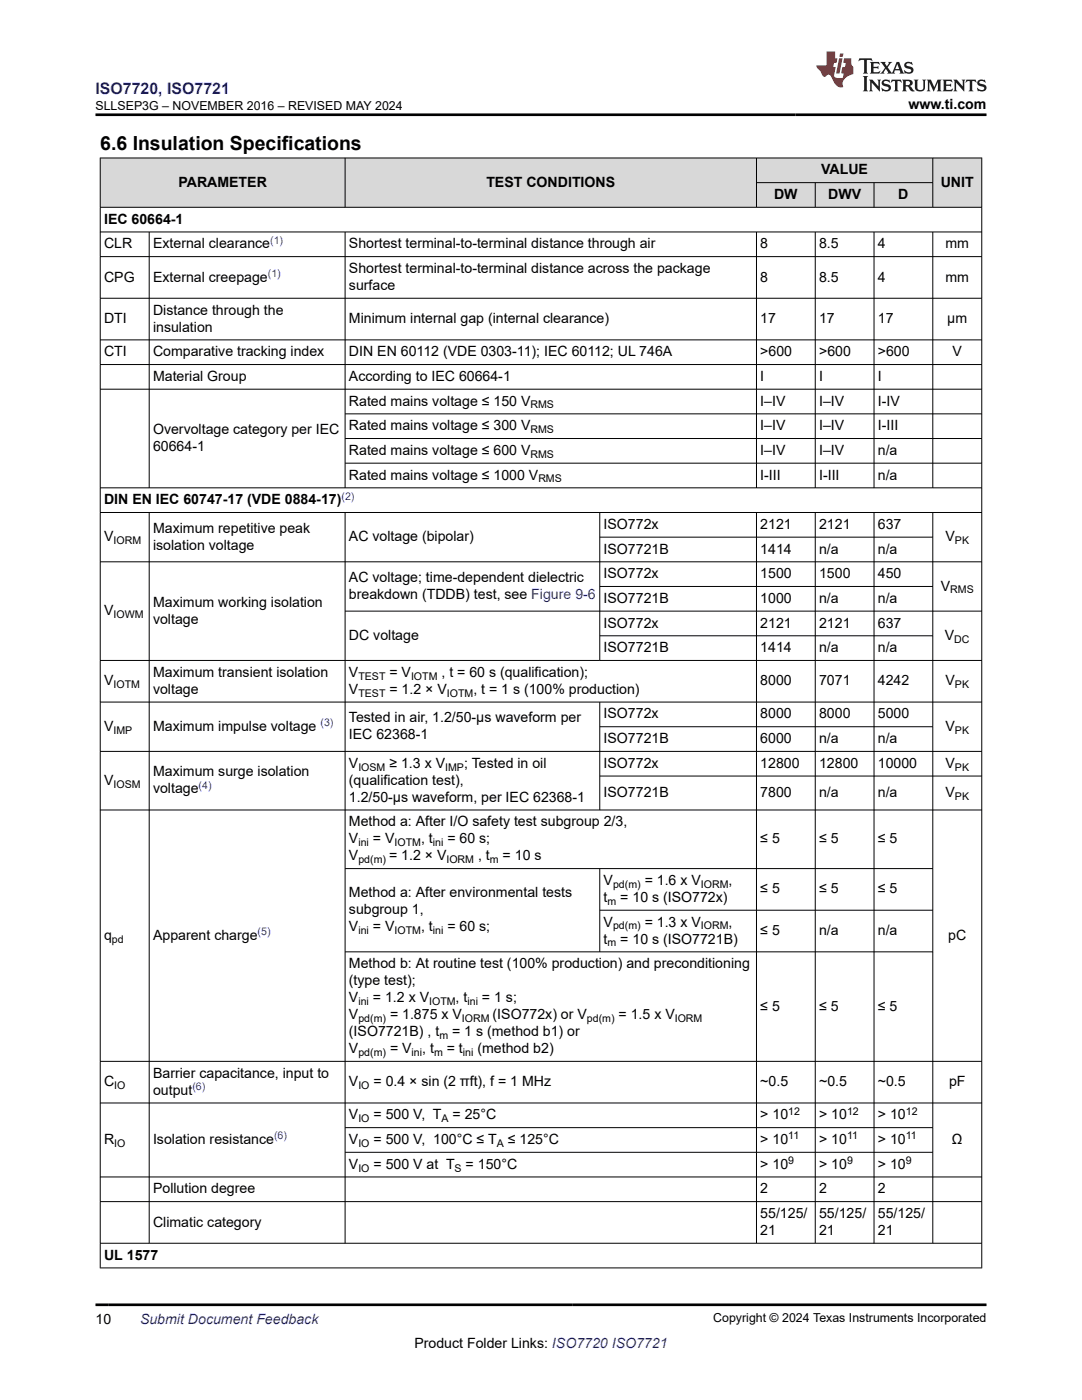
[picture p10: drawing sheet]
<svg xmlns="http://www.w3.org/2000/svg" width="216mm" height="279mm" viewBox="0 0 216 279" stroke-linecap="round" stroke-linejoin="round" font-family="sans-serif">
<defs><g id="words">
<text font-size="3.9" x="20" y="29.9">6.6 Insulation Specifications</text>
<text font-size="3.2" fill="#00f" x="19" y="18.7">ISO7720, ISO7721</text>
<g font-size="2.8">
<text x="181.3" y="21.8">www.ti.com</text>
<text x="163.9" y="34.8">VALUE</text>
<text x="35.6" y="37.3">PARAMETER</text>
<text x="97" y="37.3">TEST CONDITIONS</text>
<text x="154.5" y="39.7">DW</text>
<text x="165.2" y="39.7">DWV</text>
<text x="179.2" y="39.7">D</text>
<text x="187.7" y="37.3">UNIT</text>
<text x="20.8" y="44.6">IEC 60664-1</text>
<text x="20.8" y="49.6">CLR</text>
<text x="30.5" y="49.6">External clearance</text>
<text x="69.6" y="49.6">Shortest terminal-to-terminal distance through air</text>
<text x="151.7" y="49.6">8</text>
<text x="163.4" y="49.6">8.5</text>
<text x="175.2" y="49.6">4</text>
<text x="188.7" y="49.6">mm</text>
<text x="20.8" y="56.2">CPG</text>
<text x="30.5" y="56.2">External creepage</text>
<text x="69.6" y="54.5">Shortest terminal-to-terminal distance across the package</text>
<text x="69.6" y="57.9">surface</text>
<text x="151.7" y="56.2">8</text>
<text x="163.4" y="56.2">8.5</text>
<text x="175.2" y="56.2">4</text>
<text x="188.7" y="56.2">mm</text>
<text x="20.8" y="64.5">DTI</text>
<text x="30.5" y="62.8">Distance through the</text>
<text x="69.6" y="64.5">Minimum internal gap (internal clearance)</text>
<text x="151.7" y="64.5">17</text>
<text x="163.4" y="64.5">17</text>
<text x="175.2" y="64.5">17</text>
<text x="189" y="64.5">µm</text>
<text x="20.8" y="71.1">CTI</text>
<text x="30.5" y="66.2">insulation</text>
<text x="30.5" y="71.1">Comparative tracking index</text>
<text x="69.6" y="71.1">DIN EN 60112 (VDE 0303-11); IEC 60112; UL 746A</text>
<text x="151.7" y="71.1">&gt;600</text>
<text x="163.4" y="71.1">&gt;600</text>
<text x="175.2" y="71.1">&gt;600</text>
<text x="190.1" y="71.1">V</text>
<text x="30.5" y="76">Material Group</text>
<text x="69.6" y="76">According to IEC 60664-1</text>
<text x="151.7" y="76">I</text>
<text x="163.4" y="76">I</text>
<text x="175.2" y="76">I</text>
<text x="69.6" y="80.9">Rated mains voltage ≤ 150 V</text>
<text x="151.7" y="80.9">I–IV</text>
<text x="163.4" y="80.9">I–IV</text>
<text x="175.2" y="80.9">I-IV</text>
<text x="30.5" y="86.6">Overvoltage category per IEC</text>
<text x="69.6" y="85.9">Rated mains voltage ≤ 300 V</text>
<text x="151.7" y="85.9">I–IV</text>
<text x="163.4" y="85.9">I–IV</text>
<text x="175.2" y="85.9">I-III</text>
<text x="30.5" y="90">60664-1</text>
<text x="69.6" y="90.8">Rated mains voltage ≤ 600 V</text>
<text x="69.6" y="95.7">Rated mains voltage ≤ 1000 V</text>
<text x="151.7" y="90.8">I–IV</text>
<text x="151.7" y="95.7">I-III</text>
<text x="163.4" y="90.8">I–IV</text>
<text x="163.4" y="95.7">I-III</text>
<text x="175.2" y="90.8">n/a</text>
<text x="175.2" y="95.7">n/a</text>
<text x="20.8" y="100.6">DIN EN IEC 60747-17 (VDE 0884-17)</text>
<text x="30.5" y="106.3">Maximum repetitive peak</text>
<text x="120.4" y="105.6">ISO772x</text>
<text x="151.7" y="105.6">2121</text>
<text x="163.4" y="105.6">2121</text>
<text x="175.2" y="105.6">637</text>
<text x="20.8" y="108">V</text>
<text x="30.5" y="109.7">isolation voltage</text>
<text x="69.6" y="108">AC voltage (bipolar)</text>
<text x="120.4" y="110.5">ISO7721B</text>
<text x="151.7" y="110.5">1414</text>
<text x="163.4" y="110.5">n/a</text>
<text x="175.2" y="110.5">n/a</text>
<text x="188.7" y="108">V</text>
<text x="69.6" y="116.2">AC voltage; time-dependent dielectric</text>
<text x="69.6" y="119.5">breakdown (TDDB) test, see Figure 9-6</text>
<text x="120.4" y="115.4">ISO772x</text>
<text x="151.7" y="115.4">1500</text>
<text x="163.4" y="115.4">1500</text>
<text x="175.2" y="115.4">450</text>
<text x="187.7" y="117.9">V</text>
<text x="20.8" y="122.8">V</text>
<text x="30.5" y="121.1">Maximum working isolation</text>
<text x="30.5" y="124.5">voltage</text>
<text x="120.4" y="120.3">ISO7721B</text>
<text x="120.4" y="125.2">ISO772x</text>
<text x="151.7" y="120.3">1000</text>
<text x="151.7" y="125.2">2121</text>
<text x="163.4" y="120.3">n/a</text>
<text x="163.4" y="125.2">2121</text>
<text x="175.2" y="120.3">n/a</text>
<text x="175.2" y="125.2">637</text>
<text x="69.6" y="127.7">DC voltage</text>
<text x="120.4" y="130.2">ISO7721B</text>
<text x="151.7" y="130.2">1414</text>
<text x="163.4" y="130.2">n/a</text>
<text x="175.2" y="130.2">n/a</text>
<text x="188.5" y="127.7">V</text>
<text x="20.8" y="136.8">V</text>
<text x="30.5" y="135.1">Maximum transient isolation</text>
<text x="69.6" y="135.1">V</text>
<text x="77.7" y="135.1">= V</text>
<text x="88.1" y="135.1">, t = 60 s (qualification);</text>
<text x="151.7" y="136.8">8000</text>
<text x="163.4" y="136.8">7071</text>
<text x="175.2" y="136.8">4242</text>
<text x="188.7" y="136.8">V</text>
<text x="30.5" y="138.5">voltage</text>
<text x="69.6" y="138.5">V</text>
<text x="77.7" y="138.5">= 1.2 × V</text>
<text x="94.5" y="138.5">, t = 1 s (100% production)</text>
<text x="120.4" y="143.4">ISO772x</text>
<text x="151.7" y="143.4">8000</text>
<text x="163.4" y="143.4">8000</text>
<text x="175.2" y="143.4">5000</text>
<text x="20.8" y="145.8">V</text>
<text x="30.5" y="145.8">Maximum impulse voltage</text>
<text x="69.6" y="144.2">Tested in air, 1.2/50-μs waveform per</text>
<text x="69.6" y="147.5">IEC 62368-1</text>
<text x="120.4" y="148.3">ISO7721B</text>
<text x="151.7" y="148.3">6000</text>
<text x="163.4" y="148.3">n/a</text>
<text x="175.2" y="148.3">n/a</text>
<text x="188.7" y="145.8">V</text>
<text x="30.5" y="154.9">Maximum surge isolation</text>
<text x="69.6" y="153.2">V</text>
<text x="77.7" y="153.2">≥ 1.3 x V</text>
<text x="92.6" y="153.2">; Tested in oil</text>
<text x="120.4" y="153.2">ISO772x</text>
<text x="151.7" y="153.2">12800</text>
<text x="163.4" y="153.2">12800</text>
<text x="175.2" y="153.2">10000</text>
<text x="188.7" y="153.2">V</text>
<text x="20.8" y="156.6">V</text>
<text x="30.5" y="158.3">voltage</text>
<text x="69.6" y="156.6">(qualification test),</text>
<text x="69.6" y="160">1.2/50-µs waveform, per IEC 62368-1</text>
<text x="120.4" y="159.1">ISO7721B</text>
<text x="151.7" y="159.1">7800</text>
<text x="163.4" y="159.1">n/a</text>
<text x="175.2" y="159.1">n/a</text>
<text x="188.7" y="159.1">V</text>
<text x="69.6" y="164.9">Method a: After I/O safety test subgroup 2/3,</text>
<text x="69.6" y="168.3">V</text>
<text x="69.6" y="171.7">V</text>
<text x="74.4" y="168.3">= V</text>
<text x="77.6" y="171.7">= 1.2 × V</text>
<text x="84" y="168.3">, t</text>
<text x="89.3" y="168.3">= 60 s;</text>
<text x="95.4" y="171.7">, t</text>
<text x="100.3" y="171.7">= 10 s</text>
<text x="151.7" y="168.3">≤ 5</text>
<text x="163.4" y="168.3">≤ 5</text>
<text x="175.2" y="168.3">≤ 5</text>
<text x="69.6" y="179.1">Method a: After environmental tests</text>
<text x="120.4" y="176.6">V</text>
<text x="128.6" y="176.6">= 1.6 x V</text>
<text x="145.4" y="176.6">,</text>
<text x="151.7" y="178.3">≤ 5</text>
<text x="163.4" y="178.3">≤ 5</text>
<text x="175.2" y="178.3">≤ 5</text>
<text x="69.6" y="182.5">subgroup 1,</text>
<text x="69.6" y="185.9">V</text>
<text x="74.4" y="185.9">= V</text>
<text x="84" y="185.9">, t</text>
<text x="89.3" y="185.9">= 60 s;</text>
<text x="120.4" y="180">t</text>
<text x="120.4" y="184.9">V</text>
<text x="123.8" y="180">= 10 s (ISO772x)</text>
<text x="128.6" y="184.9">= 1.3 x V</text>
<text x="145.4" y="184.9">,</text>
<text x="20.8" y="187.5">q</text>
<text x="30.5" y="187.5">Apparent charge</text>
<text x="120.4" y="188.3">t</text>
<text x="123.8" y="188.3">= 10 s (ISO7721B)</text>
<text x="151.7" y="186.6">≤ 5</text>
<text x="163.4" y="186.6">n/a</text>
<text x="175.2" y="186.6">n/a</text>
<text x="189.2" y="187.5">pC</text>
<text x="69.6" y="193.2">Method b: At routine test (100% production) and preconditioning</text>
<text x="69.6" y="196.6">(type test);</text>
<text x="69.6" y="200">V</text>
<text x="69.6" y="203.4">V</text>
<text x="74.4" y="200">= 1.2 x V</text>
<text x="77.8" y="203.4">= 1.875 x V</text>
<text x="90.9" y="200">, t</text>
<text x="96.2" y="200">= 1 s;</text>
<text x="98.3" y="203.4">(ISO772x) or V</text>
<text x="123.4" y="203.4">= 1.5 x V</text>
<text x="151.7" y="201.7">≤ 5</text>
<text x="163.4" y="201.7">≤ 5</text>
<text x="175.2" y="201.7">≤ 5</text>
<text x="69.6" y="206.8">(ISO7721B) , t</text>
<text x="90.2" y="206.8">= 1 s (method b1) or</text>
<text x="30.5" y="215.1">Barrier capacitance, input to</text>
<text x="69.6" y="210.2">V</text>
<text x="77.8" y="210.2">= V</text>
<text x="84.3" y="210.2">, t</text>
<text x="89.2" y="210.2">= t</text>
<text x="95.3" y="210.2">(method b2)</text>
<text x="20.8" y="216.8">C</text>
<text x="30.5" y="218.5">output</text>
<text x="69.6" y="216.8">V</text>
<text x="74.5" y="216.8">= 0.4 × sin (2 πft), f = 1 MHz</text>
<text x="151.7" y="216.8">~0.5</text>
<text x="163.4" y="216.8">~0.5</text>
<text x="175.2" y="216.8">~0.5</text>
<text x="189.4" y="216.8">pF</text>
<text x="69.6" y="223.4">V</text>
<text x="74.5" y="223.4">= 500 V, T</text>
<text x="90.3" y="223.4">= 25°C</text>
<text x="151.7" y="223.4">&gt; 10</text>
<text x="163.4" y="223.4">&gt; 10</text>
<text x="175.2" y="223.4">&gt; 10</text>
<text x="20.8" y="228.3">R</text>
<text x="30.5" y="228.3">Isolation resistance</text>
<text x="69.6" y="228.3">V</text>
<text x="69.6" y="233.2">V</text>
<text x="74.5" y="228.3">= 500 V, 100°C ≤ T</text>
<text x="74.5" y="233.2">= 500 V at T</text>
<text x="92.9" y="233.2">= 150°C</text>
<text x="101.3" y="228.3">≤ 125°C</text>
<text x="151.7" y="228.3">&gt; 10</text>
<text x="151.7" y="233.2">&gt; 10</text>
<text x="163.4" y="228.3">&gt; 10</text>
<text x="163.4" y="233.2">&gt; 10</text>
<text x="175.2" y="228.3">&gt; 10</text>
<text x="175.2" y="233.2">&gt; 10</text>
<text x="190" y="228.3">Ω</text>
<text x="30.5" y="238.2">Pollution degree</text>
<text x="151.7" y="238.2">2</text>
<text x="163.4" y="238.2">2</text>
<text x="175.2" y="238.2">2</text>
<text x="30.5" y="244.8">Climatic category</text>
<text x="151.7" y="243.1">55/125/</text>
<text x="163.4" y="243.1">55/125/</text>
<text x="175.2" y="243.1">55/125/</text>
<text x="20.8" y="251.4">UL 1577</text>
<text x="151.7" y="246.5">21</text>
<text x="163.4" y="246.5">21</text>
<text x="175.2" y="246.5">21</text>
<text x="19" y="264.2">10</text>
<text x="82.7" y="269">Product Folder Links: ISO7720 ISO7721</text>
</g>
<text font-size="2.8" fill="#00f" x="27.9" y="264.2">Submit Document Feedback</text>
<g font-size="2.5">
<text x="19.1" y="21.9">SLLSEP3G – NOVEMBER 2016 – REVISED MAY 2024</text>
<text x="142.3" y="263.9">Copyright © 2024 Texas Instruments Incorporated</text>
</g>
<g font-size="2.1" fill="#00f">
<text x="53.9" y="48.6">(1)</text>
<text x="53.4" y="55.2">(1)</text>
<text x="68.1" y="99.7">(2)</text>
<text x="63.9" y="144.9">(3)</text>
<text x="39.6" y="157.4">(4)</text>
<text x="51.4" y="186.6">(5)</text>
<text x="38.4" y="217.5">(6)</text>
<text x="54.7" y="227.4">(6)</text>
</g>
<g font-size="2.1">
<text x="105.8" y="81.5">RMS</text>
<text x="105.8" y="86.4">RMS</text>
<text x="105.8" y="91.4">RMS</text>
<text x="107.4" y="96.3">RMS</text>
<text x="22.6" y="108.6">IORM</text>
<text x="190.5" y="108.6">PK</text>
<text x="189.6" y="118.4">RMS</text>
<text x="22.6" y="123.3">IOWM</text>
<text x="190.4" y="128.3">DC</text>
<text x="22.6" y="137.3">IOTM</text>
<text x="71.5" y="135.6">TEST</text>
<text x="82" y="135.6">IOTM</text>
<text x="190.5" y="137.3">PK</text>
<text x="71.5" y="139">TEST</text>
<text x="89.2" y="139">IOTM</text>
<text x="22.6" y="146.4">IMP</text>
<text x="190.5" y="146.4">PK</text>
<text x="71.5" y="153.8">IOSM</text>
<text x="88.8" y="153.8">IMP</text>
<text x="190.5" y="153.8">PK</text>
<text x="22.6" y="157.2">IOSM</text>
<text x="190.5" y="159.6">PK</text>
<text x="71.5" y="168.9">ini</text>
<text x="71.5" y="172.3">pd(m)</text>
<text x="78.7" y="168.9">IOTM</text>
<text x="86.4" y="168.9">ini</text>
<text x="89.1" y="172.3">IORM</text>
<text x="97.7" y="172.3">m</text>
<text x="122.3" y="177.2">pd(m)</text>
<text x="139.9" y="177.2">IORM</text>
<text x="121.2" y="180.6">m</text>
<text x="122.3" y="185.5">pd(m)</text>
<text x="139.9" y="185.5">IORM</text>
<text x="22.3" y="188.1">pd</text>
<text x="71.5" y="186.4">ini</text>
<text x="78.7" y="186.4">IOTM</text>
<text x="86.4" y="186.4">ini</text>
<text x="121.2" y="188.9">m</text>
<text x="71.5" y="200.6">ini</text>
<text x="71.5" y="204">pd(m)</text>
<text x="85.6" y="200.6">IOTM</text>
<text x="92.2" y="204">IORM</text>
<text x="93.3" y="200.6">ini</text>
<text x="117.1" y="204">pd(m)</text>
<text x="134.6" y="204">IORM</text>
<text x="87.7" y="207.3">m</text>
<text x="71.5" y="210.7">pd(m)</text>
<text x="82.1" y="210.7">ini</text>
<text x="86.6" y="210.7">m</text>
<text x="92.4" y="210.7">ini</text>
<text x="22.8" y="217.3">IO</text>
<text x="71.5" y="217.3">IO</text>
<text x="71.5" y="224">IO</text>
<text x="88.1" y="224">A</text>
<text x="157.3" y="222.5">12</text>
<text x="157.3" y="227.4">11</text>
<text x="169" y="222.5">12</text>
<text x="169" y="227.4">11</text>
<text x="180.7" y="222.5">12</text>
<text x="180.7" y="227.4">11</text>
<text x="22.8" y="228.9">IO</text>
<text x="71.5" y="228.9">IO</text>
<text x="71.5" y="233.8">IO</text>
<text x="90.7" y="233.8">S</text>
<text x="99.1" y="228.9">A</text>
<text x="157.3" y="232.3">9</text>
<text x="169" y="232.3">9</text>
<text x="180.7" y="232.3">9</text>
</g>
</g></defs>
<g fill="#d8d8d8">
<path d="M20 31.5h175.9v5h-175.9z" fill-rule="evenodd"/>
<path d="M20.1 31.6h48.7v9.7h-48.7z" fill-rule="evenodd"/>
<path d="M68.9 31.6h82v9.7h-82z" fill-rule="evenodd"/>
<path d="M151 31.6h35.1v4.8h-35.1z" fill-rule="evenodd"/>
<path d="M186.2 31.6h9.6v9.7h-9.6z" fill-rule="evenodd"/>
<path d="M151 36.5h11.6v4.8h-11.6z" fill-rule="evenodd"/>
<path d="M162.7 36.5h11.6v4.8h-11.6z" fill-rule="evenodd"/>
<path d="M174.5 36.5h11.6v4.8h-11.6z" fill-rule="evenodd"/>
</g>
<g fill="none" stroke="#000" stroke-width=".2">
<path d="M19.9 31.5h176.1M20 31.5v221.6M68.9 31.5v9.9M150.9 31.5v9.9M150.9 36.5h35.3M162.7 36.5v4.9M174.4 36.5v4.9M186.1 31.5v9.9M195.9 31.5v221.6M19.9 41.4h176.1M19.9 46.3h176.1M19.9 51.2h176.1"/>
<path d="M19.9 59.5h176.1M29.8 46.3v51.1M68.9 46.3v51.1M150.9 46.3v51.1M162.7 46.3v51.1M174.4 46.3v51.1M186.1 46.3v51.1M19.9 67.8h176.1M19.9 72.8h176.1M19.9 77.7h176.1M19.9 97.4h176.1M68.9 82.6h127.1"/>
<path d="M68.9 87.5h127.1M68.9 92.4h127.1M19.9 102.3h176.1M19.9 112.1h176.1M29.8 102.3v145.9M68.9 102.3v145.9M119.7 102.3v29.6M119.7 107.2h66.5M119.7 117h66.5M150.9 102.3v145.9M162.7 102.3v145.9M174.4 102.3v145.9"/>
<path d="M186.1 102.3v145.9M68.9 122h127.1M119.7 126.9h66.5M196 131.8h-176.1M19.9 140.1h176.1M19.9 150h176.1M119.7 140.1v21.6M119.7 145h66.5M119.7 154.9h76.3M19.9 161.7h176.1M68.9 173.3h117.3M119.7 173.3v16.7"/>
<path d="M68.9 190h117.3M119.7 181.7h66.5M19.9 211.8h176.1M19.9 220.1h176.1M19.9 234.9h176.1M19.9 239.8h176.1M68.9 225h117.3M68.9 230h117.3M19.9 248.1h176.1M19.9 253h176.1"/>
</g>
<path d="M171.5 11.6l-.2 .6 .5-.2h.6v.1v2.2l-.2 .4h1l-.2-.4v-2.2v-.1h.5l.5 .2-.1-.6zM173.6 12.4l.2 .3v1.6l-.2 .4h1.9l.1-.6a1.08 1.08 0 0 1-1.3 .2v-.7h.6l.4 .2v-.7l-.4 .2h-.6v-.5l.2-.2a1 1 0 0 1 1 .3l-.1-.5zM175.7 12.4l.9 1.1-1 1.2h.9l-.2-.2 .5-.8 .4 .8-.2 .2h1.6l-.2-.2 .2-.5h.9l.1 .5-.1 .2h.9l-.2-.4-.8-1.9h-.5l-.9 2.1-.9-1.1 .9-1h-.8l.2 .2-.4 .6-.4-.6 .2-.2zM179 12.8l.4 1h-.7zM180.7 12.5a.65 .65 0 0 0-.2 .7 .65 .65 0 0 0 .6 .5l.6 .1 .1 .3a.79 .79 0 0 1-.7 .4 .79 .79 0 0 1-.7-.5l.1 .7 .2-.1a.93 .93 0 0 0 1.1 0 .93 .93 0 0 0 .4-.9 1.46 1.46 0 0 0-1.2-.6l-.1-.3a1.09 1.09 0 0 1 1.2 .2l-.2-.6-.1 .1-.5-.2zM172.2 15.2l.2 .4v2.2l-.2 .4h1l-.2-.4v-2.2l.2-.4zM173.4 15.9l.2 .4v1.5l-.2 .4h.8l-.3-.4 .1-1.3 1.6 1.8v-2l.2-.4h-.7l.1 .2 .1 1.1-1.2-1.3zM176.2 16a.65 .65 0 0 0-.2 .8 .65 .65 0 0 0 .6 .4l.6 .2 .1 .2a.79 .79 0 0 1-.7 .4 .79 .79 0 0 1-.7-.5l.1 .7 .2-.1a.93 .93 0 0 0 1.1 .1 .93 .93 0 0 0 .4-1 1.46 1.46 0 0 0-1.2-.5l-.1-.4a1.09 1.09 0 0 1 1.2 .2l-.1-.6-.2 .1-.5-.1zM177.9 15.9l-.1 .6a.63 .63 0 0 1 .8-.3v1.6l-.3 .4h1l-.2-.4v-1.6a.66 .66 0 0 1 .8 .3l-.1-.6zM180 15.9l.2 .4v1.5l-.2 .4h1l-.2-.2-.1-.7h.5l.1 .2a.79 .79 0 0 0 1.2 .6l-1-.9a.61 .61 0 0 0 .6-.6 .61 .61 0 0 0-.5-.7zM180.8 16.2h.1a.47 .47 0 0 1 .5 .1 .47 .47 0 0 1 .1 .5l-.1 .1-.7 .1zM182.3 15.9l.2 .2a2.27 2.27 0 0 0 .4 2 1.04 1.04 0 0 0 1.7-.7v-1.3l.2-.2h-.8l.2 .4v1.1a.6 .6 0 0 1-.6 .6 .6 .6 0 0 1-.6-.6v-1.1l.3-.4zM184.9 15.9l.2 .4v1.5l-.2 .4h.8l-.3-.4v-1.4l.9 1.9 .9-1.9v1.4l-.3 .4h1l-.2-.4v-1.5l.2-.4h-.8l-.7 1.5-.6-1.5zM188.1 15.9l.2 .4v1.5l-.2 .4h1.9l.1-.6a1.09 1.09 0 0 1-1.3 .2v-.7h.6l.4 .2v-.6l-.4 .2h-.6v-.6l.2-.1a1.01 1.01 0 0 1 1 .3l-.1-.6zM190.2 15.9l.3 .4v1.5l-.3 .4h.8l-.2-.4v-1.3l1.6 1.8v-2l.2-.4h-.7l.2 .2v1.1l-1.2-1.3zM192.8 15.9l-.1 .6a.63 .63 0 0 1 .8-.3v1.6l-.3 .4h1l-.2-.4v-1.6a.66 .66 0 0 1 .8 .3l-.1-.6zM195.2 16a.65 .65 0 0 0-.2 .8 .65 .65 0 0 0 .6 .4l.6 .2 .2 .2a.79 .79 0 0 1-.7 .4 .79 .79 0 0 1-.7-.5l.1 .7 .2-.1a.93 .93 0 0 0 1 .1 .93 .93 0 0 0 .5-1 1.46 1.46 0 0 0-1.3-.5v-.4a1.09 1.09 0 0 1 1.2 .2l-.2-.6-.2 .1-.5-.1z" fill="#231f20"/>
<path d="M164.9 10.3v2.7h-2l.1 .4 .8 1a.95 .95 0 0 0 1 .9 .59 .59 0 0 1 .5-.4 .59 .59 0 0 1 .5 .3l.4 .8a1.59 1.59 0 0 0 2.1 1.4 1.61 1.61 0 0 1 1-2.3l1-.3-.1-1.5a1.59 1.59 0 0 1-.3-1.7h-1.5l-.2 .9h.6l-.2 .9h-.5l-.2 .9v.3l.4 .1-.1 .9h-.7a.73 .73 0 0 1-1-.7l.3-1.5h-.5l.1-.9h.5l.2-.9h-.5v-1.3zM167.4 11.6l-.6 3.1h.7l.6-3.1zM167.6 10.7l-.1 .6h.7l.1-.6z" fill="#ed1c24"/>
<path d="M19 22.9h177.8M19 260.4h177.8" fill="none" stroke="#000" stroke-width=".53"/>
<use href="#words"/>
</svg>
